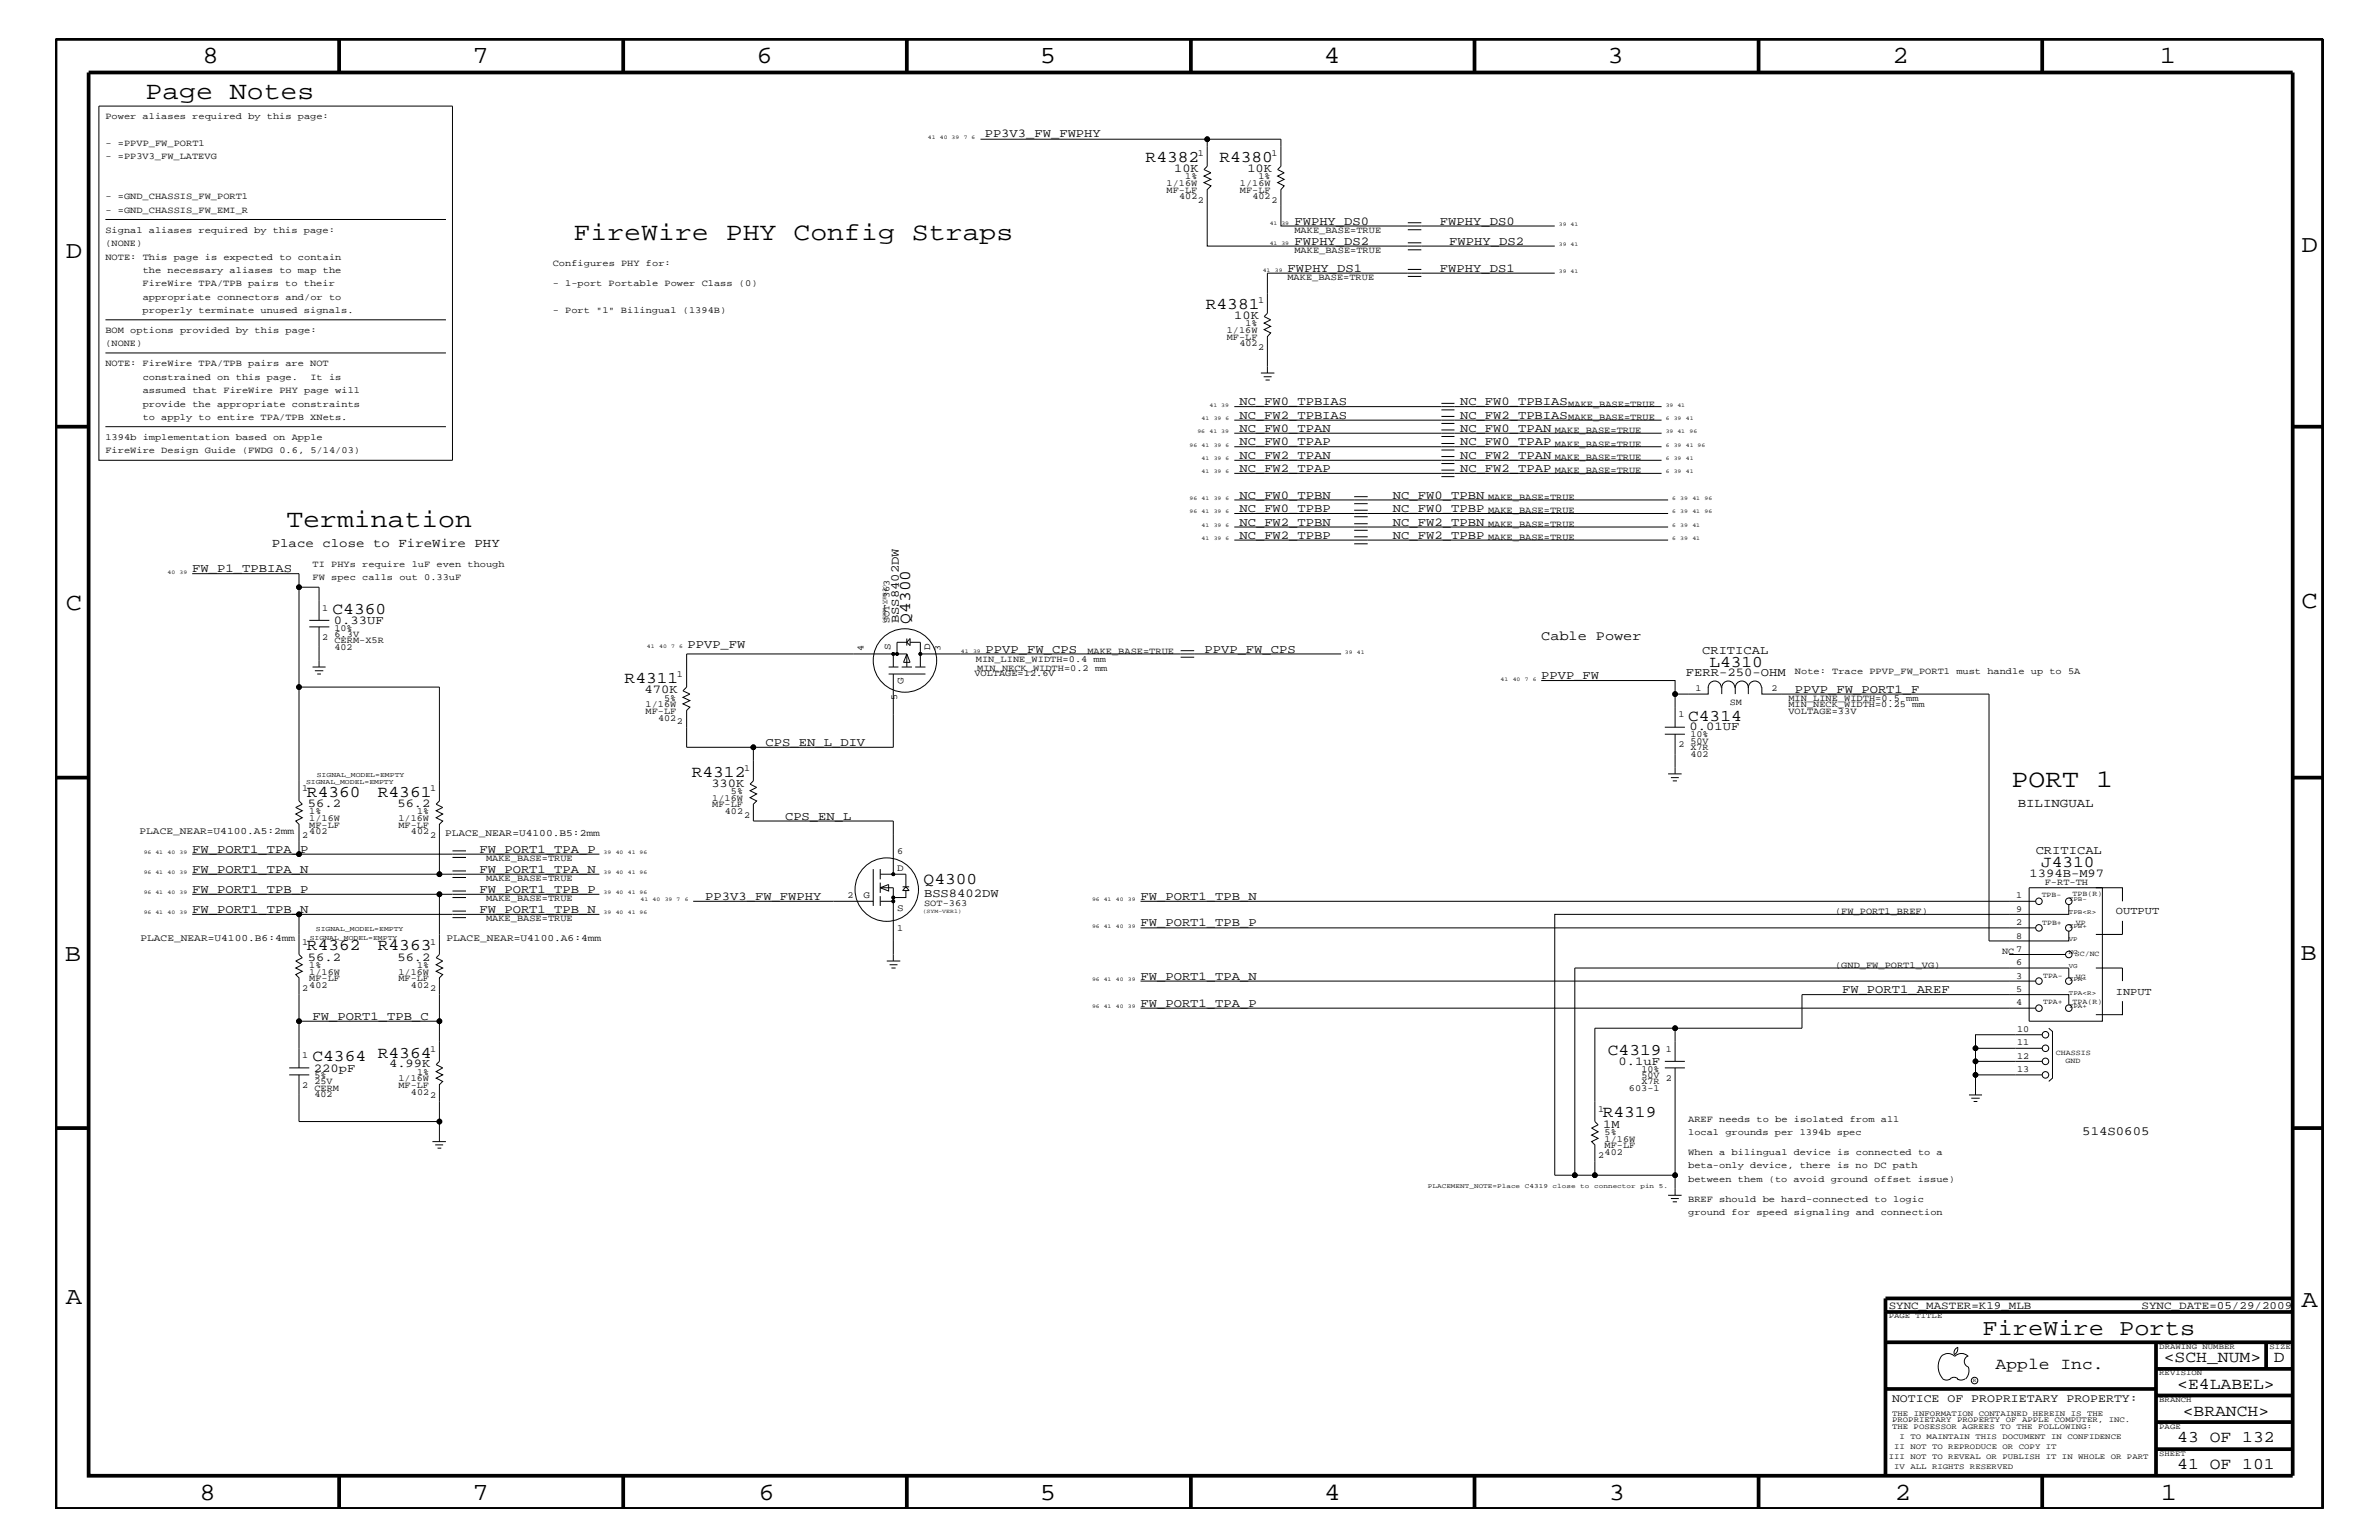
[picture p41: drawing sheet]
<svg xmlns="http://www.w3.org/2000/svg" width="432mm" height="279mm" viewBox="0 0 432 279" stroke-linecap="round" stroke-linejoin="round" font-family="sans-serif">
<defs><g id="words">
<g font-size="4.6">
<text x="26.4" y="18">Page Notes</text>
<text x="104.1" y="43.5">FireWire PHY Config Straps</text>
<text x="52" y="95.6">Termination</text>
<text x="365.1" y="142.9">PORT 1</text>
</g>
<g font-size="4.5">
<text x="36.7" y="11.5">8</text>
<text x="85.8" y="11.5">7</text>
<text x="137.3" y="11.5">6</text>
<text x="188.7" y="11.5">5</text>
<text x="240.3" y="11.5">4</text>
<text x="291.8" y="11.5">3</text>
<text x="343.5" y="11.5">2</text>
<text x="392" y="11.5">1</text>
<text x="11.9" y="46.8">D</text>
<text x="417.7" y="45.7">D</text>
<text x="11.9" y="110.6">C</text>
<text x="417.7" y="110.3">C</text>
<text x="11.8" y="174.3">B</text>
<text x="417.6" y="174.2">B</text>
<text x="11.9" y="236.7">A</text>
<text x="417.7" y="237.1">A</text>
<text x="36.2" y="272.1">8</text>
<text x="85.8" y="272.1">7</text>
<text x="137.7" y="272.1">6</text>
<text x="188.7" y="272.1">5</text>
<text x="240.4" y="272.1">4</text>
<text x="292" y="272.1">3</text>
<text x="343.9" y="272.1">2</text>
<text x="392.2" y="272.1">1</text>
</g>
<text font-size="4.1" x="359.8" y="242.3">FireWire Ports</text>
<g font-size="3">
<text x="207.9" y="29.4">R4382</text>
<text x="221.3" y="29.4">R4380</text>
<text x="218.9" y="56.1">R4381</text>
<text x="60.4" y="111.4">C4360</text>
<text x="165.2" y="113.1" transform="rotate(-90 165.2 113.1)">Q4300</text>
<text x="113.4" y="124">R4311</text>
<text x="310.3" y="120.9">L4310</text>
<text x="306.4" y="130.8">C4314</text>
<text x="125.6" y="140.9">R4312</text>
<text x="55.7" y="144.6">R4360</text>
<text x="68.6" y="144.6">R4361</text>
<text x="167.6" y="160.5">Q4300</text>
<text x="370.5" y="157.3">J4310</text>
<text x="55.7" y="172.4">R4362</text>
<text x="68.6" y="172.4">R4363</text>
<text x="68.6" y="191.9">R4364</text>
<text x="291.8" y="191.4">C4319</text>
<text x="56.7" y="192.6">C4364</text>
<text x="290.9" y="202.7">R4319</text>
<text x="362.2" y="248.4">Apple Inc.</text>
<text x="392.7" y="247.1">&lt;SCH_NUM&gt;</text>
<text x="395.2" y="252">&lt;E4LABEL&gt;</text>
<text x="412.7" y="247.1">D</text>
<text x="396.2" y="256.8">&lt;BRANCH&gt;</text>
<text x="395.2" y="261.6">43 OF 132</text>
<text x="395.2" y="266.6">41 OF 101</text>
</g>
<text font-size="2.5" x="279.7" y="116.2">Cable Power</text>
<g font-size="2.3">
<text x="49.3" y="99.3">Place close to FireWire PHY</text>
<text x="366.2" y="146.5">BILINGUAL</text>
<text x="378" y="205.9">514S0605</text>
</g>
<g font-size="2.2">
<text x="178.7" y="24.8">PP3V3_FW_FWPHY</text>
<text x="213.1" y="31.2">10K</text>
<text x="226.4" y="31.2">10K</text>
<text x="234.9" y="40.8">FWPHY_DS0</text>
<text x="261.4" y="40.8">FWPHY_DS0</text>
<text x="234.9" y="44.4">FWPHY_DS2</text>
<text x="263.1" y="44.4">FWPHY_DS2</text>
<text x="233.7" y="49.3">FWPHY_DS1</text>
<text x="261.4" y="49.3">FWPHY_DS1</text>
<text x="224" y="57.9">10K</text>
<text x="225" y="73.5">NC_FW0_TPBIAS</text>
<text x="225" y="76">NC_FW2_TPBIAS</text>
<text x="265" y="73.5">NC_FW0_TPBIAS</text>
<text x="265" y="76">NC_FW2_TPBIAS</text>
<text x="225" y="83.3">NC_FW2_TPAN</text>
<text x="225" y="80.8">NC_FW0_TPAP</text>
<text x="225" y="78.3">NC_FW0_TPAN</text>
<text x="265" y="78.3">NC_FW0_TPAN</text>
<text x="265" y="83.3">NC_FW2_TPAN</text>
<text x="265" y="80.8">NC_FW0_TPAP</text>
<text x="225" y="85.6">NC_FW2_TPAP</text>
<text x="265" y="85.6">NC_FW2_TPAP</text>
<text x="225" y="90.5">NC_FW0_TPBN</text>
<text x="225" y="95.4">NC_FW2_TPBN</text>
<text x="225" y="92.9">NC_FW0_TPBP</text>
<text x="252.8" y="90.5">NC_FW0_TPBN</text>
<text x="252.8" y="92.9">NC_FW0_TPBP</text>
<text x="252.8" y="95.4">NC_FW2_TPBN</text>
<text x="225" y="97.7">NC_FW2_TPBP</text>
<text x="252.8" y="97.7">NC_FW2_TPBP</text>
<text x="34.9" y="103.8">FW_P1_TPBIAS</text>
<text x="60.6" y="113.1">0.33UF</text>
<text x="163.2" y="113.1" transform="rotate(-90 163.2 113.1)">BSS8402DW</text>
<text x="124.8" y="117.6">PPVP_FW</text>
<text x="178.9" y="118.4">PPVP_FW_CPS</text>
<text x="218.6" y="118.5">PPVP_FW_CPS</text>
<text x="308.9" y="118.6">CRITICAL</text>
<text x="117" y="125.8">470K</text>
<text x="279.7" y="123.2">PPVP_FW</text>
<text x="306" y="122.6">FERR-250-OHM</text>
<text x="325.8" y="125.7">PPVP_FW_PORT1_F</text>
<text x="138.9" y="135.3">CPS_EN_L_DIV</text>
<text x="306.7" y="132.5">0.01UF</text>
<text x="129.1" y="142.8">330K</text>
<text x="55.9" y="146.4">56.2</text>
<text x="72.1" y="146.4">56.2</text>
<text x="142.5" y="148.7">CPS_EN_L</text>
<text x="34.9" y="154.7">FW_PORT1_TPA_P</text>
<text x="87" y="154.7">FW_PORT1_TPA_P</text>
<text x="369.5" y="155">CRITICAL</text>
<text x="34.9" y="162">FW_PORT1_TPB_P</text>
<text x="34.9" y="158.4">FW_PORT1_TPA_N</text>
<text x="87" y="162">FW_PORT1_TPB_P</text>
<text x="87" y="158.4">FW_PORT1_TPA_N</text>
<text x="368.4" y="159.1">1394B-M97</text>
<text x="34.9" y="165.6">FW_PORT1_TPB_N</text>
<text x="87" y="165.6">FW_PORT1_TPB_N</text>
<text x="128" y="163.3">PP3V3_FW_FWPHY</text>
<text x="167.7" y="162.7">BSS8402DW</text>
<text x="207" y="163.3">FW_PORT1_TPB_N</text>
<text x="207" y="168.1">FW_PORT1_TPB_P</text>
<text x="55.9" y="174.3">56.2</text>
<text x="72.1" y="174.3">56.2</text>
<text x="207" y="177.7">FW_PORT1_TPA_N</text>
<text x="56.7" y="185">FW_PORT1_TPB_C</text>
<text x="207" y="182.7">FW_PORT1_TPA_P</text>
<text x="334.3" y="180.2">FW_PORT1_AREF</text>
<text x="57" y="194.4">220pF</text>
<text x="70.6" y="193.7">4.99K</text>
<text x="293.8" y="193.2">0.1uF</text>
<text x="291" y="204.6">1M</text>
</g>
<text font-size="2.1" x="343.4" y="254.4">NOTICE OF PROPRIETARY PROPERTY:</text>
<g font-size="2">
<text x="342.8" y="237.4">SYNC_MASTER=K19_MLB</text>
<text x="388.7" y="237.4">SYNC_DATE=05/29/2009</text>
</g>
<g font-size="1.9">
<text x="384" y="165.9">OUTPUT</text>
<text x="384" y="180.5">INPUT</text>
</g>
<g font-size="1.8">
<text x="161.6" y="118" transform="rotate(-90 161.6 118)">S</text>
<text x="168.8" y="118" transform="rotate(-90 168.8 118)">D</text>
<text x="164" y="124.1" transform="rotate(-90 164 124.1)">G</text>
<text x="25.3" y="151.3">PLACE_NEAR=U4100.A5:2mm</text>
<text x="80.8" y="151.7">PLACE_NEAR=U4100.B5:2mm</text>
<text x="162.8" y="158">D</text>
<text x="156.7" y="162.8">G</text>
<text x="162.8" y="165.3">S</text>
<text x="25.5" y="170.7">PLACE_NEAR=U4100.B6:4mm</text>
<text x="81" y="170.8">PLACE_NEAR=U4100.A6:4mm</text>
</g>
<g font-size="1.7">
<text x="19.1" y="21.6">Power aliases required by this page:</text>
<text x="19.1" y="26.5">- =PPVP_FW_PORT1</text>
<text x="19.1" y="28.9">- =PP3V3_FW_LATEVG</text>
<text x="217.4" y="28.3">1</text>
<text x="230.8" y="28.3">1</text>
<text x="211.8" y="33.7">1/16W</text>
<text x="211.8" y="35">MF-LF</text>
<text x="215.1" y="32.5">1%</text>
<text x="225" y="33.7">1/16W</text>
<text x="225" y="35">MF-LF</text>
<text x="228.4" y="32.5">1%</text>
<text x="19.1" y="38.6">- =GND_CHASSIS_FW_EMI_R</text>
<text x="19.1" y="36.2">- =GND_CHASSIS_FW_PORT1</text>
<text x="214" y="36.2">402</text>
<text x="217.4" y="36.8">2</text>
<text x="227.3" y="36.2">402</text>
<text x="230.8" y="36.8">2</text>
<text x="19.1" y="44.6">(NONE)</text>
<text x="19.1" y="42.3">Signal aliases required by this page:</text>
<text x="19.1" y="47.1">NOTE: This page is expected to contain</text>
<text x="234.9" y="45.9">MAKE_BASE=TRUE</text>
<text x="234.9" y="42.3">MAKE_BASE=TRUE</text>
<text x="25.9" y="51.9">FireWire TPA/TPB pairs to their</text>
<text x="25.9" y="49.6">the necessary aliases to map the</text>
<text x="100.3" y="48.3">Configures PHY for:</text>
<text x="100.3" y="51.9">- 1-port Portable Power Class (0)</text>
<text x="233.7" y="50.7">MAKE_BASE=TRUE</text>
<text x="25.9" y="56.8">properly terminate unused signals.</text>
<text x="25.9" y="54.4">appropriate connectors and/or to</text>
<text x="100.3" y="56.8">- Port &quot;1&quot; Bilingual (1394B)</text>
<text x="226.1" y="59.2">1%</text>
<text x="228.3" y="55">1</text>
<text x="19.1" y="62.9">(NONE)</text>
<text x="19.1" y="60.4">BOM options provided by this page:</text>
<text x="222.7" y="60.4">1/16W</text>
<text x="222.7" y="61.7">MF-LF</text>
<text x="225" y="62.9">402</text>
<text x="228.3" y="63.4">2</text>
<text x="19.1" y="66.5">NOTE: FireWire TPA/TPB pairs are NOT</text>
<text x="25.9" y="68.9">constrained on this page.</text>
<text x="25.9" y="71.3">assumed that FireWire PHY page will</text>
<text x="56.3" y="68.9">It is</text>
<text x="25.9" y="76.2">to apply to entire TPA/TPB XNets.</text>
<text x="25.9" y="73.8">provide the appropriate constraints</text>
<text x="284.6" y="73.8">MAKE_BASE=TRUE</text>
<text x="284.6" y="76.2">MAKE_BASE=TRUE</text>
<text x="19.1" y="82.2">FireWire Design Guide (FWDG 0.6, 5/14/03)</text>
<text x="19.1" y="79.9">1394b implementation based on Apple</text>
<text x="282.2" y="78.6">MAKE_BASE=TRUE</text>
<text x="282.2" y="83.5">MAKE_BASE=TRUE</text>
<text x="282.2" y="81.1">MAKE_BASE=TRUE</text>
<text x="282.2" y="85.9">MAKE_BASE=TRUE</text>
<text x="270.1" y="90.7">MAKE_BASE=TRUE</text>
<text x="270.1" y="93.2">MAKE_BASE=TRUE</text>
<text x="270.1" y="95.6">MAKE_BASE=TRUE</text>
<text x="270.1" y="98">MAKE_BASE=TRUE</text>
<text x="56.7" y="102.9">TI PHYs require 1uF even though</text>
<text x="56.7" y="105.3">FW spec calls out 0.33uF</text>
<text x="58.5" y="110.8">1</text>
<text x="161.5" y="113.1" transform="rotate(-90 161.5 113.1)">SOT-363</text>
<text x="58.5" y="116.2">2</text>
<text x="60.7" y="115.5">6.3V</text>
<text x="60.7" y="114.4">10%</text>
<text x="60.7" y="117.9">402</text>
<text x="60.7" y="116.7">CERM-X5R</text>
<text x="156.7" y="118.1" transform="rotate(-90 156.7 118.1)">4</text>
<text x="170.7" y="118.1" transform="rotate(-90 170.7 118.1)">3</text>
<text x="197.4" y="118.6">MAKE_BASE=TRUE</text>
<text x="122.9" y="122.9">1</text>
<text x="176.9" y="122.6">VOLTAGE=12.6V</text>
<text x="177.1" y="120.2">MIN_LINE_WIDTH=0.4 mm</text>
<text x="177.4" y="121.8">MIN_NECK_WIDTH=0.2 mm</text>
<text x="307.8" y="125.3">1</text>
<text x="321.6" y="125.3">2</text>
<text x="325.8" y="122.3">Note: Trace PPVP_FW_PORT1 must handle up to 5A</text>
<text x="117.2" y="128.3">1/16W</text>
<text x="117.2" y="129.6">MF-LF</text>
<text x="119.5" y="130.8">402</text>
<text x="120.6" y="127.1">5%</text>
<text x="122.9" y="131.3">2</text>
<text x="162.8" y="127" transform="rotate(-90 162.8 127)">5</text>
<text x="304.6" y="130.2">1</text>
<text x="313.9" y="127.9">SM</text>
<text x="324.6" y="128.3">MIN_NECK_WIDTH=0.25 mm</text>
<text x="324.6" y="127.1">MIN_LINE_WIDTH=0.5 mm</text>
<text x="324.6" y="129.6">VOLTAGE=33V</text>
<text x="304.6" y="135.6">2</text>
<text x="306.8" y="134.9">50V</text>
<text x="306.8" y="133.8">10%</text>
<text x="306.8" y="137.3">402</text>
<text x="306.8" y="136.1">X7R</text>
<text x="54.9" y="143.5">1</text>
<text x="78.1" y="143.5">1</text>
<text x="135" y="139.8">1</text>
<text x="56.1" y="149">1/16W</text>
<text x="56.1" y="147.7">1%</text>
<text x="72.3" y="149">1/16W</text>
<text x="75.7" y="147.7">1%</text>
<text x="129.3" y="145.3">1/16W</text>
<text x="129.3" y="146.5">MF-LF</text>
<text x="131.6" y="147.7">402</text>
<text x="132.7" y="144">5%</text>
<text x="135" y="148.4">2</text>
<text x="54.9" y="152">2</text>
<text x="56.1" y="150.1">MF-LF</text>
<text x="56.1" y="151.3">402</text>
<text x="72.3" y="150.1">MF-LF</text>
<text x="74.6" y="151.3">402</text>
<text x="78.1" y="152">2</text>
<text x="162.8" y="155">6</text>
<text x="88.2" y="159.9">MAKE_BASE=TRUE</text>
<text x="88.2" y="156.2">MAKE_BASE=TRUE</text>
<text x="371.1" y="160.6">F-RT-TH</text>
<text x="88.2" y="163.5">MAKE_BASE=TRUE</text>
<text x="88.2" y="167.1">MAKE_BASE=TRUE</text>
<text x="153.8" y="162.8">2</text>
<text x="167.7" y="164.4">SOT-363</text>
<text x="333.1" y="165.9">(FW_PORT1_BREF)</text>
<text x="365.9" y="163">1</text>
<text x="365.9" y="167.8">2</text>
<text x="365.9" y="165.4">9</text>
<text x="54.9" y="171.4">1</text>
<text x="78.1" y="171.4">1</text>
<text x="162.8" y="168.9">1</text>
<text x="363.4" y="173.2">NC</text>
<text x="365.9" y="172.7">7</text>
<text x="365.9" y="170.3">8</text>
<text x="54.9" y="179.9">2</text>
<text x="56.1" y="175.6">1%</text>
<text x="56.1" y="179.3">402</text>
<text x="56.1" y="178">MF-LF</text>
<text x="56.1" y="176.8">1/16W</text>
<text x="72.3" y="178">MF-LF</text>
<text x="72.3" y="176.8">1/16W</text>
<text x="74.6" y="179.3">402</text>
<text x="75.7" y="175.6">1%</text>
<text x="78.1" y="179.9">2</text>
<text x="333.1" y="175.6">(GND_FW_PORT1_VG)</text>
<text x="365.9" y="177.6">3</text>
<text x="365.9" y="179.9">5</text>
<text x="365.9" y="175.1">6</text>
<text x="365.9" y="182.4">4</text>
<text x="54.9" y="192">1</text>
<text x="78.1" y="190.8">1</text>
<text x="302.3" y="190.8">1</text>
<text x="366.1" y="187.2">10</text>
<text x="366.1" y="189.7">11</text>
<text x="54.9" y="197.4">2</text>
<text x="57.1" y="196.7">25V</text>
<text x="57.1" y="195.6">5%</text>
<text x="57.1" y="197.9">CERM</text>
<text x="72.3" y="196.2">1/16W</text>
<text x="72.3" y="197.4">MF-LF</text>
<text x="75.7" y="195">1%</text>
<text x="295.7" y="197.9">603-1</text>
<text x="297.9" y="195.5">50V</text>
<text x="297.9" y="194.4">10%</text>
<text x="297.9" y="196.7">X7R</text>
<text x="302.3" y="196.2">2</text>
<text x="366.1" y="192.1">12</text>
<text x="366.1" y="194.5">13</text>
<text x="57.1" y="199.1">402</text>
<text x="74.6" y="198.7">402</text>
<text x="78.1" y="199.2">2</text>
<text x="290.1" y="201.7">1</text>
<text x="306.4" y="203.5">AREF needs to be isolated from all</text>
<text x="291.3" y="207.1">1/16W</text>
<text x="291.3" y="205.9">5%</text>
<text x="291.3" y="209.6">402</text>
<text x="291.3" y="208.3">MF-LF</text>
<text x="306.4" y="209.6">When a bilingual device is connected to a</text>
<text x="306.4" y="205.9">local grounds per 1394b spec</text>
<text x="290.1" y="210.2">2</text>
<text x="306.4" y="211.9">beta-only device, there is no DC path</text>
<text x="306.4" y="214.4">between them (to avoid ground offset issue)</text>
<text x="306.4" y="218">BREF should be hard-connected to logic</text>
<text x="306.4" y="220.4">ground for speed signaling and connection</text>
</g>
<g font-size="1.4">
<text x="370.6" y="162.7">TPB-</text>
<text x="370.7" y="167.8">TPB+</text>
<text x="376.2" y="162.5">TPB(R)</text>
<text x="376.8" y="167.8">VP</text>
<text x="376.6" y="173.4">SC/NC</text>
<text x="370.8" y="177.4">TPA-</text>
<text x="376.8" y="177.6">VG</text>
<text x="370.8" y="182.2">TPA+</text>
<text x="376.2" y="182.1">TPA(R)</text>
<text x="373.1" y="191.5">CHASSIS</text>
<text x="374.9" y="192.8">GND</text>
<text x="342.8" y="239.2">PAGE TITLE</text>
<text x="391.9" y="244.7">DRAWING NUMBER</text>
<text x="411.9" y="244.7">SIZE</text>
<text x="391.9" y="249.5">REVISION</text>
<text x="343.4" y="256.8">THE INFORMATION CONTAINED HEREIN IS THE</text>
<text x="391.9" y="254.4">BRANCH</text>
<text x="343.4" y="259.3">THE POSESSOR AGREES TO THE FOLLOWING:</text>
<text x="343.4" y="258">PROPRIETARY PROPERTY OF APPLE COMPUTER, INC.</text>
<text x="343.8" y="262.9">II NOT TO REPRODUCE OR COPY IT</text>
<text x="344.8" y="261.1">I TO MAINTAIN THIS DOCUMENT IN CONFIDENCE</text>
<text x="391.9" y="259.3">PAGE</text>
<text x="342.8" y="264.7">III NOT TO REVEAL OR PUBLISH IT IN WHOLE OR PART</text>
<text x="343.8" y="266.6">IV ALL RIGHTS RESERVED</text>
<text x="391.9" y="264.1">SHEET</text>
</g>
<g font-size="1.3">
<text x="55.5" y="142.2">SIGNAL_MODEL=EMPTY</text>
<text x="57.5" y="140.9">SIGNAL_MODEL=EMPTY</text>
<text x="56.2" y="170.6">SIGNAL_MODEL=EMPTY</text>
<text x="57.3" y="168.9">SIGNAL_MODEL=EMPTY</text>
</g>
<g font-size="1.2">
<text x="375.5" y="165.9">TPB&lt;R&gt;</text>
<text x="375.5" y="163.5">TPB-</text>
<text x="375.5" y="173.2">NC</text>
<text x="375.5" y="170.7">VP</text>
<text x="375.5" y="168.3">TPB+</text>
<text x="375.5" y="178">TPA-</text>
<text x="375.5" y="175.6">VG</text>
<text x="375.5" y="182.9">TPA+</text>
<text x="375.5" y="180.5">TPA&lt;R&gt;</text>
<text x="259.2" y="215.6">PLACEMENT_NOTE=Place</text>
<text x="276.8" y="215.6">C4319</text>
<text x="281.8" y="215.6">close</text>
<text x="286.8" y="215.6">to</text>
<text x="289.4" y="215.6">connector</text>
<text x="297.7" y="215.6">pin</text>
<text x="301.1" y="215.6">5.</text>
</g>
<g font-size="1">
<text x="168.4" y="25.3">41</text>
<text x="170.6" y="25.3">40 39</text>
<text x="174.9" y="25.3">7</text>
<text x="176.4" y="25.3">6</text>
<text x="230.5" y="40.8">41</text>
<text x="232.6" y="40.8">39</text>
<text x="283" y="41">39 41</text>
<text x="230.5" y="44.4">41 39</text>
<text x="283" y="44.6">39 41</text>
<text x="229.2" y="49.3">41</text>
<text x="231.4" y="49.3">39</text>
<text x="283" y="49.6">39 41</text>
<text x="218.1" y="76.2">41</text>
<text x="219.5" y="73.8">41 39</text>
<text x="220.3" y="76.2">39 6</text>
<text x="302.3" y="76.2">6</text>
<text x="302.3" y="73.8">39 41</text>
<text x="303.8" y="76.2">39</text>
<text x="306" y="76.2">41</text>
<text x="215.9" y="81.1">96</text>
<text x="217.3" y="78.6">96</text>
<text x="218.1" y="83.5">41</text>
<text x="218.1" y="81.1">41</text>
<text x="219.5" y="78.6">41 39</text>
<text x="220.3" y="83.5">39 6</text>
<text x="220.3" y="81.1">39 6</text>
<text x="302.3" y="83.5">6</text>
<text x="302.3" y="81.1">6</text>
<text x="302.3" y="78.6">39 41</text>
<text x="303.8" y="83.5">39</text>
<text x="303.8" y="81.1">39</text>
<text x="306" y="83.5">41</text>
<text x="306" y="81.1">41 96</text>
<text x="306.7" y="78.6">96</text>
<text x="218.1" y="85.9">41</text>
<text x="220.3" y="85.9">39 6</text>
<text x="302.3" y="85.9">6</text>
<text x="303.8" y="85.9">39</text>
<text x="306" y="85.9">41</text>
<text x="215.9" y="90.7">96</text>
<text x="215.9" y="93.2">96</text>
<text x="218.1" y="90.7">41</text>
<text x="218.1" y="95.6">41</text>
<text x="218.1" y="93.2">41</text>
<text x="220.3" y="90.7">39 6</text>
<text x="220.3" y="95.6">39 6</text>
<text x="220.3" y="93.2">39 6</text>
<text x="303.5" y="90.7">6</text>
<text x="303.5" y="93.2">6</text>
<text x="303.5" y="95.6">6</text>
<text x="305" y="90.7">39</text>
<text x="305" y="93.2">39</text>
<text x="305" y="95.6">39</text>
<text x="307.2" y="90.7">41</text>
<text x="307.2" y="93.2">41</text>
<text x="307.2" y="95.6">41</text>
<text x="309.4" y="90.7">96</text>
<text x="309.4" y="93.2">96</text>
<text x="218.1" y="98">41</text>
<text x="220.3" y="98">39 6</text>
<text x="303.5" y="98">6</text>
<text x="305" y="98">39</text>
<text x="307.2" y="98">41</text>
<text x="30.4" y="104.1">40</text>
<text x="32.6" y="104.1">39</text>
<text x="160.9" y="113.1" transform="rotate(-90 160.9 113.1)">(SYM-VER2)</text>
<text x="117.4" y="117.6">41</text>
<text x="119.6" y="117.6">40</text>
<text x="121.8" y="117.6">7</text>
<text x="123.3" y="117.6">6</text>
<text x="174.4" y="118.4">41</text>
<text x="176.6" y="118.4">39</text>
<text x="244.1" y="118.6">39</text>
<text x="246.3" y="118.6">41</text>
<text x="272.4" y="123.5">41</text>
<text x="274.6" y="123.5">40</text>
<text x="276.8" y="123.5">7</text>
<text x="278.2" y="123.5">6</text>
<text x="26.1" y="155">96 41</text>
<text x="30.4" y="155">40</text>
<text x="32.6" y="155">39</text>
<text x="109.6" y="155">39</text>
<text x="111.8" y="155">40</text>
<text x="114" y="155">41 96</text>
<text x="26.1" y="158.6">96 41</text>
<text x="30.4" y="158.6">40</text>
<text x="32.6" y="158.6">39</text>
<text x="109.6" y="158.6">39</text>
<text x="111.8" y="158.6">40</text>
<text x="114" y="158.6">41 96</text>
<text x="26.1" y="162.2">96 41</text>
<text x="26.1" y="165.9">96 41</text>
<text x="30.4" y="162.2">40</text>
<text x="30.4" y="165.9">40</text>
<text x="32.6" y="162.2">39</text>
<text x="32.6" y="165.9">39</text>
<text x="109.6" y="165.9">39</text>
<text x="109.6" y="162.2">39</text>
<text x="111.8" y="165.9">40</text>
<text x="111.8" y="162.2">40</text>
<text x="114" y="165.9">41 96</text>
<text x="114" y="162.2">41 96</text>
<text x="116.2" y="163.5">41</text>
<text x="118.4" y="163.5">40</text>
<text x="120.6" y="163.5">39 7</text>
<text x="124.3" y="163.5">6</text>
<text x="167.5" y="165.6">(SYM-VER1)</text>
<text x="198.2" y="163.5">96 41</text>
<text x="202.5" y="163.5">40</text>
<text x="204.7" y="163.5">39</text>
<text x="198.2" y="168.3">96 41</text>
<text x="202.5" y="168.3">40</text>
<text x="204.7" y="168.3">39</text>
<text x="198.2" y="178">96 41</text>
<text x="202.5" y="178">40</text>
<text x="204.7" y="178">39</text>
<text x="198.2" y="182.9">96 41</text>
<text x="202.5" y="182.9">40</text>
<text x="204.7" y="182.9">39</text>
<text x="358.1" y="250.7">R</text>
</g>
</g></defs>
<g fill="none" stroke="#000" stroke-width=".18">
<path d="M17.9 19.2h64.2v64.3h-64.2zM19.1 39.8h61.8M178 25.3h41.1M19.1 58h61.8M255.5 41.7h2.5M255.5 40.4h2.5M255.5 45.3h2.5M255.5 44.1h2.5M255.5 50.2h2.5M255.5 48.9h2.5M282.2 49.6h-52.2v7.2l-.6 .6 1.2 .6-1.2 .6 1.2 .6-1.2 .6 1.2 .6-.6 .7v6.6M282.2 41h-49.7v-6.6l.6-.7-1.2-.6 1.2-.6-1.2-.6 1.2-.5-1.2-.6 .6-.6v-4.9h-13.4v4.9l-.6 .6 1.3 .6-1.3 .5 1.3 .6-1.3 .6 1.3 .6-.7 .7v10.2h63.1"/>
<path d="M19.1 64h61.8M19.1 77.4h61.8M224 73.8h77.6M224 76.2h77.6M224 78.6h77.6M228.9 67.7h2.4M229.4 68.4h1.4M229.7 68.9h.8M261.6 74.4h2.4M261.6 73.2h2.4M261.6 76.8h2.4M261.6 75.6h2.4"/>
<path d="M261.6 79.2h2.4M261.6 78h2.4M224 81.1h77.6M224 83.5h77.6M224 85.9h77.6M224 90.7h78.8M224 93.2h78.8M224 95.6h78.8M224 98h78.8M245.8 91.4h2.4M245.8 90.1h2.4M245.8 93.8h2.4"/>
<path d="M245.8 92.6h2.4M245.8 96.2h2.4M245.8 95h2.4M245.8 98.7h2.4M245.8 97.4h2.4M261.6 81.6h2.4M261.6 80.5h2.4M261.6 84.1h2.4M261.6 82.8h2.4M261.6 86.5h2.4M261.6 85.3h2.4M34.9 104.1h19.4v41.2l.6 .6-1.2 .6 1.2 .6-1.2 .6 1.2 .7-1.2 .6 .6 .5v5.5h54.5"/>
<path d="M54.3 106.5h3.6v6.1M56.1 113.7h3.7M56.1 112.6h3.7M57.9 113.7v7.3M162.1 118.6v2.4M164.6 116.5l.6-.6v1.2l-.6-.6h-1.8v2.1M164.6 118.6h-40v6.1l-.6 .6 1.2 .6-1.2 .6 1.2 .6-1.2 .6 1.2 .6-.6 .6v6.7h12.1M164.6 118.6l.6 1.6h-1.2zM164.6 115.9v1.2M164.6 118.6v2.4M165.2 116.5h1.8v4.5M167 118.6h76.4"/>
<path d="M214.3 119.2h2.4M214.3 118.1h2.4M54.3 124.7h25.5v20.6l-.6 .6 1.1 .6-1.1 .6 1.1 .6-1.1 .7 1.1 .6-.5 .5v9.1h29M56.7 121h2.4M57.2 121.7h1.5M57.6 122.3h.7M161.3 121h1.8M161.3 122.3h6.7M162.1 122.3v13.3h-25.4v6.1l-.6 .6 1.2 .6-1.2 .6 1.2 .5-1.2 .7 1.2 .6-.6 .6v3.1h25.4v9.6M163.7 121h1.8M166.1 121h1.9M279.7 123.5h24.3v2.4h6v-1.2"/>
<path d="M302.2 133.2h3.6M302.2 131.9h3.6M304 125.9v6M304 133.2v7.2M310 124.7a1.19 1.19 0 0 1 1.2-1.1 1.19 1.19 0 0 1 1.2 1.1M312.5 124.7a1.19 1.19 0 0 1 1.2-1.1 1.19 1.19 0 0 1 1.2 1.1M312.5 124.7v1.2M315 124.7a1.19 1.19 0 0 1 1.1-1.1 1.19 1.19 0 0 1 1.2 1.1 1.19 1.19 0 0 1 1.2-1.1 1.19 1.19 0 0 1 1.2 1.1M315 124.7v1.2M317.3 124.7v1.2M319.8 124.7v1.2h41.2v44.8h14.5v-1.8M34.9 158.6h44.9"/>
<path d="M34.9 155h19.4M82.1 159.2h2.5M82.1 158h2.5M82.1 155.6h2.5M82.1 154.4h2.5M158.5 157.7v6.7M159.8 158.6h4.6v2.3l.6 .7h-1.2l.6-.7M159.8 157.7v1.8M302.8 140.4h2.4M303.3 141.1h1.4M303.6 141.7h.8M34.9 165.9h19.4v7.3l.6 .6-1.2 .6 1.2 .6-1.2 .6 1.2 .6-1.2 .6 .6 .6v7.9"/>
<path d="M34.9 162.2h44.9M54.3 165.9h54.5M82.1 162.8h2.5M82.1 161.7h2.5M82.1 166.5h2.5M82.1 165.3h2.5M108.8 162.2h-29v11l-.6 .6 1.1 .6-1.1 .6 1.1 .6-1.1 .6 1.1 .6-.5 .6v15.2l-.6 .6 1.1 .5-1.1 .7 1.1 .6-1.1 .6 1.1 .6-.5 .6v10.3M125.8 163.5h32.7M159.8 161.1l1.5-.6v1.2zM159.8 161.1h2.3v13.3M159.8 163.5h2.3M159.8 160.1v1.9"/>
<path d="M159.8 162.6v1.8M161 174.4h2.4M161.5 175h1.4M161.8 175.6h.8M163.8 160.9h1.2M164.4 161.6v1.2h-2.3M207 163.5h162.5M207 178h162.5M207 168.3h162.5M364.7 173.2h10.2M368.3 161.1h13.3v24.2h-13.3zM375.5 164.1v1.8h-93.3v47.3h7.3"/>
<path d="M375.5 177.4v-1.8h-89.7v37.6M380.4 161.1h4.8v2.4M380.4 175.6h4.8v2.4M385.2 167.1v2.4h-4.8M52.5 195h3.6M52.5 193.7h3.6M54.3 195v8.5h25.5M79.8 185.3h-25.5v8.4M207 182.9h162.5M302.2 193.7h3.6M302.2 192.6h3.6M304 186.5h-14.5v17l.6 .6-1.2 .6 1.2 .6-1.2 .6 1.2 .6-1.2 .6 .6 .6v5.5h14.5"/>
<path d="M304 193.7v23.2M357.4 198.7h2.3M357.8 199.2h1.5M358.2 199.8h.7M358.6 190.2v2.4M358.6 195v3.7M370.7 192.6h-12.1v2.4h12.1M370.7 187.7h-12.1v2.5h12.1M371.9 186.5l.6 .6v8.5l-.6 .6M375.5 182.2v-1.7h-48.4v6h-23.1v6.1M385.2 181.6v2.5h-4.8M78.5 207.1h2.4"/>
<path d="M79 207.7h1.4M79.4 208.3h.7M302.8 216.9h2.4M303.3 217.5h1.4M303.6 218h.8M352.3 246.1a1.69 1.69 0 0 1 2.5 0 1.72 1.72 0 0 1 2.4 0M352.4 246a3.2 3.2 0 0 0 .4 4.3l.8 .1 .4-.2M354 250.2l.7-.3 .7 .3M355.2 250.2l.7 .2 .7-.2M355.3 244.4v.3a1.18 1.18 0 0 1-.6 1.1M355.4 244.4a.99 .99 0 0 0-.6 1.4M357.2 246a1.04 1.04 0 0 0-.7 1 1.04 1.04 0 0 0 .7 1"/>
<path d="M357.3 248l.1 .7a2.11 2.11 0 0 1-.6 1.5"/>
<circle cx="219.1" cy="25.3" r=".42"/>
<circle cx="54.3" cy="106.5" r=".42"/>
<circle cx="162.1" cy="118.6" r=".25"/>
<circle cx="162.8" cy="118.6" r=".25"/>
<circle cx="164.3" cy="119.8" r="5.8"/>
<circle cx="167" cy="118.6" r=".25"/>
<circle cx="54.3" cy="124.7" r=".42"/>
<circle cx="136.7" cy="135.6" r=".42"/>
<circle cx="304" cy="125.9" r=".42"/>
<circle cx="54.3" cy="155" r=".42"/>
<circle cx="79.8" cy="158.6" r=".42"/>
<circle cx="162.1" cy="158.6" r=".25"/>
<circle cx="54.3" cy="165.9" r=".42"/>
<circle cx="79.8" cy="162.2" r=".42"/>
<circle cx="161" cy="161.4" r="5.8"/>
<circle cx="162.1" cy="163.5" r=".25"/>
<circle cx="162.1" cy="162.8" r=".25"/>
<circle cx="370.1" cy="168.3" r=".59"/>
<circle cx="370.1" cy="163.5" r=".59"/>
<circle cx="370.1" cy="178" r=".59"/>
<circle cx="375.5" cy="163.5" r=".59"/>
<circle cx="375.5" cy="173.2" r=".59"/>
<circle cx="375.5" cy="168.3" r=".59"/>
<circle cx="375.5" cy="178" r=".59"/>
<circle cx="54.3" cy="185.3" r=".42"/>
<circle cx="79.8" cy="185.3" r=".42"/>
<circle cx="304" cy="186.5" r=".42"/>
<circle cx="358.6" cy="192.6" r=".42"/>
<circle cx="358.6" cy="190.2" r=".42"/>
<circle cx="358.6" cy="195" r=".42"/>
<circle cx="370.1" cy="182.9" r=".59"/>
<circle cx="371.3" cy="190.2" r=".59"/>
<circle cx="371.3" cy="195" r=".59"/>
<circle cx="371.3" cy="187.7" r=".59"/>
<circle cx="371.3" cy="192.6" r=".59"/>
<circle cx="375.5" cy="182.9" r=".59"/>
<circle cx="79.8" cy="203.5" r=".42"/>
<circle cx="285.8" cy="213.2" r=".42"/>
<circle cx="289.5" cy="213.2" r=".42"/>
<circle cx="304" cy="213.2" r=".42"/>
<circle cx="358.4" cy="250.5" r=".59"/>
</g>
<g fill="#000">
<circle cx="219.1" cy="25.3" r=".42"/>
<circle cx="54.3" cy="106.5" r=".42"/>
<circle cx="162.1" cy="118.6" r=".25"/>
<circle cx="162.8" cy="118.6" r=".25"/>
<circle cx="167" cy="118.6" r=".25"/>
<circle cx="54.3" cy="124.7" r=".42"/>
<circle cx="136.7" cy="135.6" r=".42"/>
<circle cx="304" cy="125.9" r=".42"/>
<circle cx="54.3" cy="155" r=".42"/>
<circle cx="79.8" cy="158.6" r=".42"/>
<circle cx="162.1" cy="158.6" r=".25"/>
<circle cx="54.3" cy="165.9" r=".42"/>
<circle cx="79.8" cy="162.2" r=".42"/>
<circle cx="162.1" cy="163.5" r=".25"/>
<circle cx="162.1" cy="162.8" r=".25"/>
<circle cx="54.3" cy="185.3" r=".42"/>
<circle cx="79.8" cy="185.3" r=".42"/>
<circle cx="304" cy="186.5" r=".42"/>
<circle cx="358.6" cy="192.6" r=".42"/>
<circle cx="358.6" cy="190.2" r=".42"/>
<circle cx="358.6" cy="195" r=".42"/>
<circle cx="79.8" cy="203.5" r=".42"/>
<circle cx="285.8" cy="213.2" r=".42"/>
<circle cx="289.5" cy="213.2" r=".42"/>
<circle cx="304" cy="213.2" r=".42"/>
</g>
<g fill="none" stroke="#000" stroke-width=".68" stroke-linecap="butt">
<path d="M10.1 7.1h411.5v266.7h-411.5zM16.1 13.2h400v254.5h-400zM61.6 7.1v6.1M113.1 7.1v6.1M164.6 7.1v6.1M216.2 7.1v6.1M267.6 7.1v6.1M319.2 7.1v6.1M370.7 7.1v6.1M10.1 77.4h6M416.1 77.4h5.5M10.1 141.1h6"/>
<path d="M416.1 141.1h5.5M10.1 204.7h6M416.1 204.7h5.5M342.2 238h73.9M416.1 235.6h-73.9v32.1M342.2 243.5h73.9M342.2 252h49.1M391.3 243.5v24.2M391.3 258h24.8M391.3 253.2h24.8M391.3 248.4h24.8M411.3 243.5v4.9"/>
<path d="M61.6 267.7v6.1M113.1 267.7v6.1M164.6 267.7v6.1M216.2 268v5.8M267.6 267.7v6.1M319.2 267.7v6.1M370.7 267.7v6.1M391.3 262.9h24.8"/>
</g>
<use href="#words"/>
</svg>
